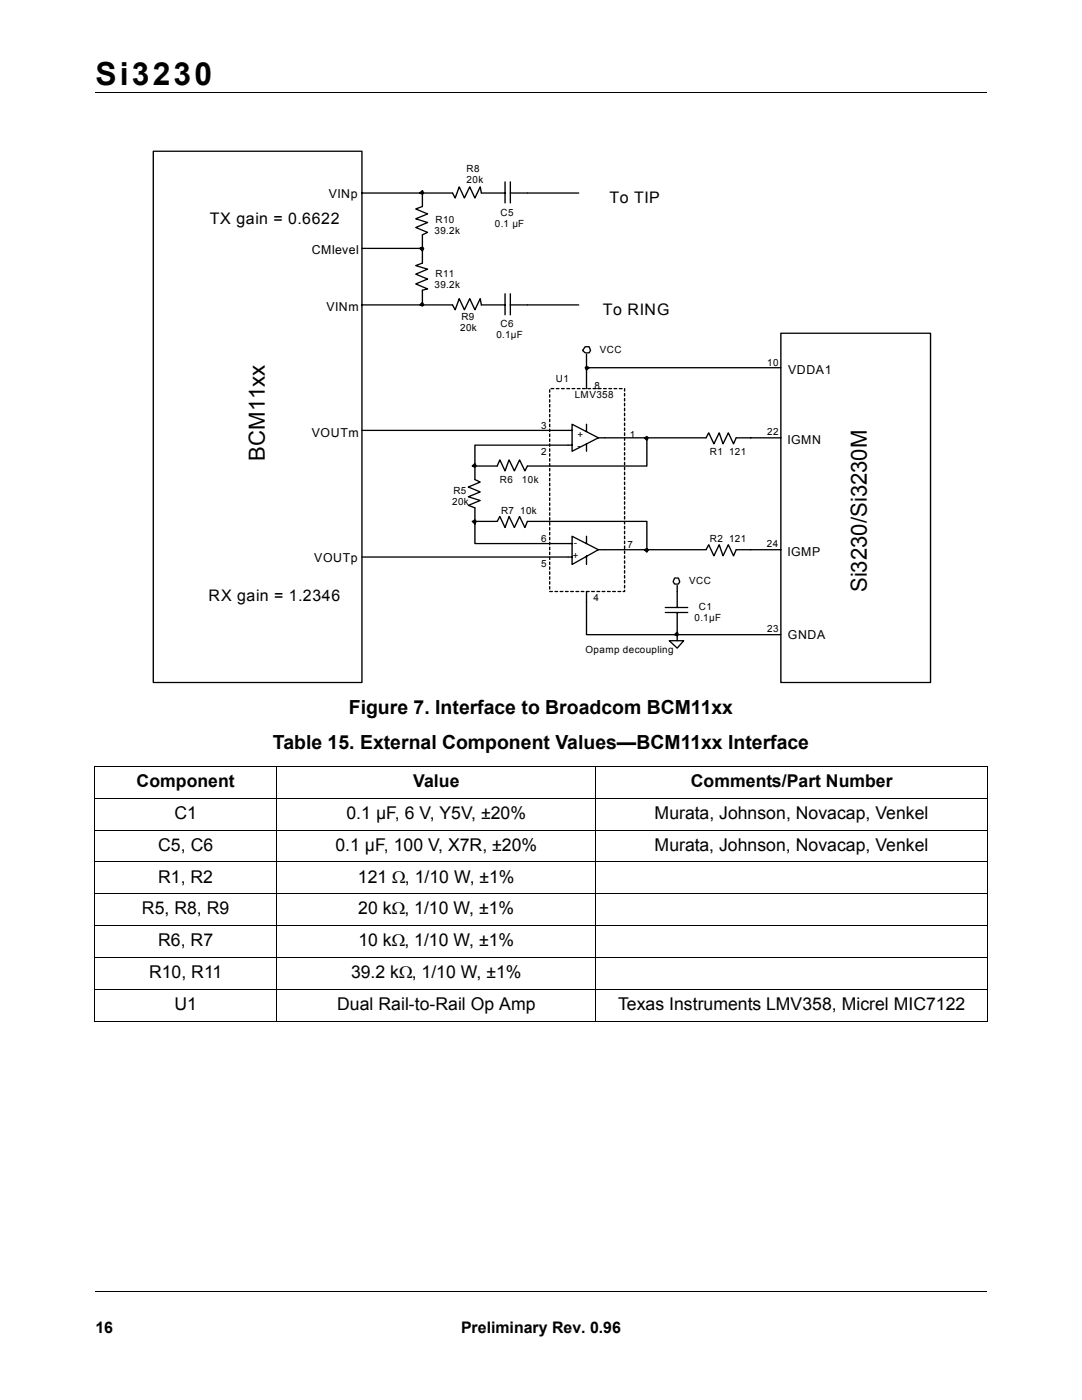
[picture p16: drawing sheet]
<svg xmlns="http://www.w3.org/2000/svg" width="216mm" height="279mm" viewBox="0 0 216 279" stroke-linecap="round" stroke-linejoin="round" font-family="sans-serif">
<defs><g id="words">
<text font-size="6.3" x="19" y="16.9">Si3230</text>
<g font-size="4.4">
<text x="52.8" y="91.9" transform="rotate(-90 52.8 91.9)">BCM11xx</text>
<text x="173" y="118.2" transform="rotate(-90 173 118.2)">Si3230/Si3230M</text>
</g>
<g font-size="3.9">
<text x="69.6" y="142.5">Figure 7. Interface to Broadcom BCM11xx</text>
<text x="54.5" y="149.6">Table 15. External Component Values—BCM11xx Interface</text>
</g>
<g font-size="3.5">
<text x="27.3" y="157.1">Component</text>
<text x="82.5" y="157.1">Value</text>
<text x="137.9" y="157.1">Comments/Part Number</text>
<text x="34.8" y="163.4">C1</text>
<text x="69.1" y="163.4">0.1 µF, 6 V, Y5V, ±20%</text>
<text x="130.6" y="163.4">Murata, Johnson, Novacap, Venkel</text>
<text x="31.6" y="169.8">C5, C6</text>
<text x="66.9" y="169.8">0.1 µF, 100 V, X7R, ±20%</text>
<text x="130.6" y="169.8">Murata, Johnson, Novacap, Venkel</text>
<text x="31.6" y="176.1">R1, R2</text>
<text x="71.4" y="176.1">121 Ω, 1/10 W, ±1%</text>
<text x="28.3" y="182.5">R5, R8, R9</text>
<text x="71.5" y="182.5">20 kΩ, 1/10 W, ±1%</text>
<text x="31.6" y="188.8">R6, R7</text>
<text x="71.5" y="188.8">10 kΩ, 1/10 W, ±1%</text>
<text x="29.7" y="195.2">R10, R11</text>
<text x="70.1" y="195.2">39.2 kΩ, 1/10 W, ±1%</text>
<text x="34.8" y="201.5">U1</text>
<text x="67.3" y="201.5">Dual Rail-to-Rail Op Amp</text>
<text x="123.3" y="201.5">Texas Instruments LMV358, Micrel MIC7122</text>
</g>
<g font-size="3.2">
<text x="121.6" y="40.5">To TIP</text>
<text x="41.9" y="44.7">TX gain = 0.6622</text>
<text x="120.3" y="62.8">To RING</text>
<text x="41.6" y="120">RX gain = 1.2346</text>
<text x="19" y="266">16</text>
<text x="92" y="266">Preliminary Rev. 0.96</text>
</g>
<g font-size="2.5">
<text x="65.6" y="39.5">VINp</text>
<text x="62.2" y="50.8">CMlevel</text>
<text x="65.2" y="62.1">VINm</text>
<text x="157.3" y="74.6">VDDA1</text>
<text x="62.2" y="87.1">VOUTm</text>
<text x="157.1" y="88.6">IGMN</text>
<text x="62.7" y="112.2">VOUTp</text>
<text x="157.1" y="110.9">IGMP</text>
<text x="157.2" y="127.6">GNDA</text>
</g>
<g font-size="2">
<text x="93.1" y="34.3">R8</text>
<text x="93.1" y="36.5">20k</text>
<text x="86.7" y="46.7">39.2k</text>
<text x="86.9" y="44.5">R10</text>
<text x="98.7" y="45.3">0.1 µF</text>
<text x="99.9" y="43.1">C5</text>
<text x="86.7" y="57.4">39.2k</text>
<text x="86.9" y="55.2">R11</text>
<text x="91.8" y="66">20k</text>
<text x="92.1" y="63.8">R9</text>
<text x="99.9" y="65.3">C6</text>
<text x="99" y="67.5">0.1µF</text>
<text x="119.7" y="70.4">VCC</text>
<text x="110.9" y="76.3">U1</text>
<text x="118.6" y="77.6">8</text>
<text x="153.1" y="73.1">10</text>
<text x="114.7" y="79.5">LMV358</text>
<text x="108" y="85.6">3</text>
<text x="115.2" y="89.6">-</text>
<text x="115.2" y="87.4">+</text>
<text x="125.7" y="87.4">1</text>
<text x="153.1" y="86.8">22</text>
<text x="108" y="90.8">2</text>
<text x="141.6" y="90.8">R1 121</text>
<text x="90.3" y="100.9">20k</text>
<text x="90.5" y="98.7">R5</text>
<text x="99.8" y="96.4">R6</text>
<text x="104.1" y="96.4">10k</text>
<text x="100" y="102.6">R7 10k</text>
<text x="115.2" y="108" transform="rotate(-180 115.2 108)">-</text>
<text x="108" y="108.2">6</text>
<text x="108" y="113.1">5</text>
<text x="115.4" y="110.2" transform="rotate(-180 115.4 110.2)">+</text>
<text x="125.2" y="109.4">7</text>
<text x="141.6" y="108.2">R2 121</text>
<text x="153" y="109.2">24</text>
<text x="137.5" y="116.6">VCC</text>
<text x="118.4" y="120">4</text>
<text x="138.6" y="123.9">0.1µF</text>
<text x="139.5" y="121.8">C1</text>
<text x="116.8" y="130.3">Opamp decoupling</text>
<text x="153.1" y="126.2">23</text>
</g>
</g></defs>
<path d="M19 18.4h177.8M19.1 257.8h177.8" fill="none" stroke="#000" stroke-width=".2"/>
<g fill="#fff">
<path d="M159.3 259.4h38.1v14.5h-38.1z"/>
<path d="M159.4 259.4h38v14.5h-38z"/>
</g>
<g fill="none" stroke="#000" stroke-width=".2">
<path d="M18.8 153h178.3M18.8 159.3h178.3M18.9 153.1v50.6M55.2 152.9v51M118.9 152.9v51M197 153.1v50.6M18.8 165.7h178.3M18.8 172h178.3M18.8 178.4h178.3M18.8 184.7h178.3M18.8 191.1h178.3M18.8 197.4h178.3"/>
<path d="M18.8 203.8h178.3"/>
</g>
<path d="M29.9 29.6h156.4v107.2h-156.4z" fill="#fff"/>
<path d="M94.2 93l.6-.5 .2 .5-.2 .3z" fill-rule="evenodd" fill="#000"/>
<path d="M94.2 93l.6-.5 .2 .5-.2 .3z" fill="none" stroke="#000" stroke-width=".26"/>
<path d="M114.2 84.7l5.2 2.7-5.2 2.7z" fill="#fff"/>
<path d="M113.4 85.9h.8M113.4 88.8h.8M114.2 84.7l5.2 2.7-5.2 2.7zM117 84.7v1.4M117 88.6v1.5M119.4 87.4h1.3" fill="none" stroke="#000" stroke-width=".26"/>
<path d="M114.2 107l5.2 2.7-5.2 2.9z" fill="#fff"/>
<g fill="none" stroke="#000" stroke-width=".26">
<path d="M109.7 77.8v.5M109.7 78.8v.4M109.7 79.8v.4M110 77.6h.5M111 77.6h.5M112.1 77.6h.5M113.1 77.6h.5M114.2 77.6h.5M115.2 77.6h.5M116.2 77.6h.6M117.3 77.6h.5M118.3 77.6h.6"/>
<path d="M119.4 77.6h.5M120.4 77.6h.6M121.5 77.6h.5M122.5 77.6h.6M123.6 77.6h.5M124.6 77.6v.4M124.6 78.5v.5M124.6 79.5v.5M109.7 80.7v.5M109.7 81.7v.5M109.7 82.7v.5M109.7 83.7v.5"/>
<path d="M109.7 84.7v.5M109.7 85.6v.5M109.7 86.6v.5M109.7 87.6v.5M109.7 88.6v.5M109.7 89.6v.5M109.7 90.6v.4M109.7 91.5v.5M109.7 92.5v.5M109.7 93.5v.5M109.7 94.5v.5M109.7 95.5v.4"/>
<path d="M109.7 96.4v.5M109.7 97.4v.5M109.7 98.4v.5M109.7 99.4v.5M124.6 80.5v.5M124.6 81.5v.5M124.6 82.5v.5M124.6 83.4v.5M124.6 84.4v.5M124.6 85.4v.5M124.6 86.4v.5M124.6 87.4v.5"/>
<path d="M124.6 88.3v.5M124.6 89.3v.5M124.6 90.3v.5M124.6 91.3v.5M124.6 92.3v.5M124.6 93.3v.4M124.6 94.2v.5M124.6 95.2v.5M124.6 96.2v.5M124.6 97.2v.5M124.6 98.2v.5M124.6 99.1v.6"/>
<path d="M109.7 118h.5M109.7 100.4v.5M109.7 101.3v.5M109.7 102.3v.5M109.7 103.3v.5M109.7 104.3v.5M109.7 105.3v.5M109.7 106.3v.4M109.7 107.3v.4M109.7 108.2v.5M109.7 109.2v.5M109.7 110.2v.5"/>
<path d="M109.7 111.2v.5M109.7 112.2v.4M109.7 113.1v.5M109.7 114.1v.5M109.7 115.1v.5M109.7 116.1v.5M109.7 117.1v.5M110.7 118h.6M111.8 118h.5M112.8 118h.6M113.4 108.5h.8M113.4 111.2h.8"/>
<path d="M113.9 118h.5M114.2 107l5.2 2.7-5.2 2.9zM114.9 118h.6M116 118h.5M117 107v1.5M117 110.9v1.7M117 118h.6M118.1 118h.5M119.1 118h.6M119.4 109.7h1.3M120.2 118h.5M121.2 118h.6"/>
<path d="M122.3 118h.5M123.3 118h.5M124.6 117.8v.2h-.2M124.6 100.1v.5M124.6 101.1v.5M124.6 102.1v.5M124.6 103.1v.5M124.6 104.1v.5M124.6 105.1v.4M124.6 106v.5M124.6 107v.5M124.6 108v.5"/>
<path d="M124.6 109v.5M124.6 110v.4M124.6 110.9v.5M124.6 111.9v.5M124.6 112.9v.5M124.6 113.9v.5M124.6 114.9v.5M124.6 115.8v.5M124.6 116.8v.5"/>
</g>
<path d="M116.8 69.2h.8l.2 .7-.2 .5h-.8l-.6-.5z" fill-rule="evenodd" fill="#fff"/>
<g fill="none" stroke="#000" stroke-width=".26">
<path d="M116.8 69.2h.8l.2 .7-.2 .5h-.8l-.6-.5zM117 70.7v6.9M94.8 93v2.7l1 .5-2.3 1 2.3 1-2.3 .9 2.3 .8-2.3 1 1.3 .4v2.8M113.4 88.8h-18.6v4.2M120.7 87.4h20.2M128.6 87.4l.5-.3 .2 .3-.2 .5zM129.1 87.4v5.6h-23.9l-.5 1-1-2.2-1.1 2.2-1-2.2-.8 2.2-1.1-2.2-.5 1.2h-4.4M72.2 111.2h41.2M94.2 104.1l.6-.3 .2 .3-.2 .5zM94.8 104.1h4.4l.5-1 1.1 2.2 .8-2.2 1 2.2 1.1-2.2 1 2.2 .5-1.2h23.9v5.6M94.8 104.1v4.4h18.6M117 118v2.3"/>
<path d="M120.7 109.7h20.2M128.6 109.7l.5-.2 .2 .2-.2 .5zM134.6 126.7l.5-.5 .3 .5-.3 .2z"/>
</g>
<g fill="#000">
<path d="M128.6 87.4l.5-.3 .2 .3-.2 .5z" fill-rule="evenodd"/>
<path d="M94.2 104.1l.6-.3 .2 .3-.2 .5z" fill-rule="evenodd"/>
<path d="M128.6 109.7l.5-.2 .2 .2-.2 .5z" fill-rule="evenodd"/>
<path d="M134.6 126.7l.5-.5 .3 .5-.3 .2z" fill-rule="evenodd"/>
</g>
<path d="M134.6 115.4h.8l.2 .7-.2 .5h-.8l-.3-.5z" fill-rule="evenodd" fill="#fff"/>
<path d="M134.6 115.4h.8l.2 .7-.2 .5h-.8l-.3-.5zM135.1 118v3.2M132.8 122.2h4.4M132.8 121.2h4.4M135.1 122.2v4.5" fill="none" stroke="#000" stroke-width=".26"/>
<path d="M133.5 127.9h2.9l-1.3 1.4z" fill="#fff"/>
<g fill="none" stroke="#000" stroke-width=".26">
<path d="M30.6 30.2h41.6v106h-41.6zM72.2 38.5h12.1M83.8 38.5l.5-.5 .2 .5-.2 .3zM100.8 38.5h-4.7l-.3-1.2-1 2.2-1.1-2.2-1 2.2-1.1-2.2-.8 2.2-.5-1h-6v2.7l-1.3 .5 2.3 1-2.3 1 2.3 .7-2.3 1 2.3 1-1 .5v5.6l-1.3 .5 2.3 .7-2.3 1 2.3 1-2.3 1 2.3 1-1 .2v3h6l.5 .9 .8-2.2 1.1 2.2 1-2.2 1.1 2.2 1-2.2 .3 1.3h4.7M100.8 36.3v4.2M101.8 36.3v4.2M101.8 38.5h13.7M72.2 49.6h12.1M83.8 49.6l.5-.3 .2 .3-.2 .5zM100.8 58.6v4.2M101.8 58.6v4.2M72.2 60.9h12.1"/>
<path d="M83.8 60.9l.5-.5 .2 .5-.2 .2zM101.8 60.9h13.7M116.8 73.4l.2-.3 .6 .3-.6 .5zM117 73.4h38.8M155.8 66.5h29.9v69.7h-29.9zM72.2 85.9h41.2M140.9 87.4l.5-1 1.1 2.2 1-2.2 .8 2.2 1-2.2 1.1 2.2 .5-1.2h8.9M135.1 116.8v1.2M140.9 109.7l.5-1 1.1 2.2 1-2.2 .8 2.2 1-2.2 1.1 2.2 .5-1.2h8.9M117 120.3v6.4h38.8M133.5 127.9h2.9l-1.3 1.4zM135.1 126.7v1.2"/>
</g>
<g fill="#000">
<path d="M83.8 38.5l.5-.5 .2 .5-.2 .3z" fill-rule="evenodd"/>
<path d="M83.8 49.6l.5-.3 .2 .3-.2 .5z" fill-rule="evenodd"/>
<path d="M83.8 60.9l.5-.5 .2 .5-.2 .2z" fill-rule="evenodd"/>
<path d="M116.8 73.4l.2-.3 .6 .3-.6 .5z" fill-rule="evenodd"/>
</g>
<use href="#words"/>
</svg>
